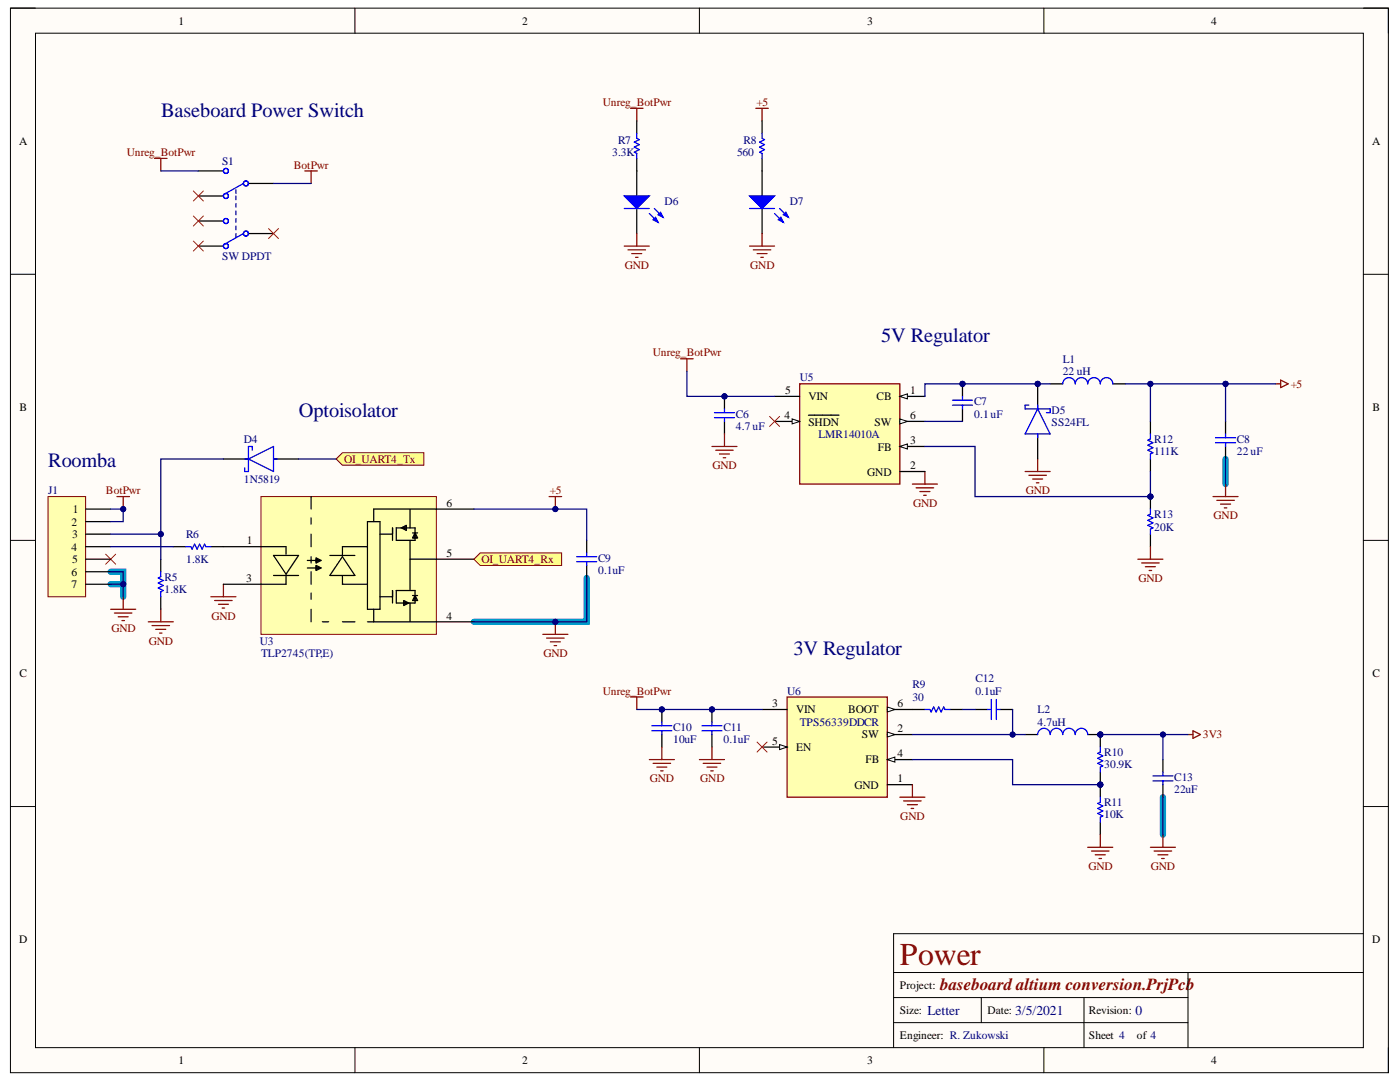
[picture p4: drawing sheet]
<svg xmlns="http://www.w3.org/2000/svg" width="279mm" height="216mm" viewBox="0 0 279 216" stroke-linecap="round" stroke-linejoin="round" font-family="sans-serif">
<defs><g id="words">
<text font-size="6.3" fill="#800000" x="179.6" y="192.5">Power</text>
<g font-size="4.1" fill="#000080">
<text x="32.1" y="23.3">Baseboard Power Switch</text>
<text x="175.9" y="68.3">5V Regulator</text>
<text x="59.6" y="83.2">Optoisolator</text>
<text x="9.6" y="93.2">Roomba</text>
<text x="158.4" y="130.7">3V Regulator</text>
</g>
<text font-size="3.4" fill="#800000" x="187.6" y="197.6">baseboard altium conversion.PrjPcb</text>
<g font-size="2.7" fill="#000080">
<text x="185.1" y="202.5">Letter</text>
<text x="202.6" y="202.5">3/5/2021</text>
<text x="226.6" y="202.5">0</text>
</g>
<g font-size="2.3">
<text x="35.6" y="4.9">1</text>
<text x="104.2" y="4.9">2</text>
<text x="173.1" y="4.9">3</text>
<text x="241.7" y="4.9">4</text>
<text x="3.8" y="28.9">A</text>
<text x="273.8" y="28.9">A</text>
<text x="3.9" y="82">B</text>
<text x="156.6" y="83.6">4</text>
<text x="156.7" y="78.7">5</text>
<text x="161.3" y="79.8">VIN</text>
<text x="174.9" y="79.8">CB</text>
<text x="181.6" y="78.7">1</text>
<text x="181.6" y="83.6">6</text>
<text x="273.9" y="82">B</text>
<text x="161.3" y="84.9">SHDN</text>
<text x="174.5" y="84.9">SW</text>
<text x="175.2" y="89.9">FB</text>
<text x="181.6" y="88.6">3</text>
<text x="173.1" y="94.9">GND</text>
<text x="181.6" y="93.6">2</text>
<text x="89.1" y="101.1">6</text>
<text x="14.3" y="104.9">2</text>
<text x="14.4" y="107.3">3</text>
<text x="14.6" y="102.3">1</text>
<text x="14.3" y="109.9">4</text>
<text x="14.4" y="112.4">5</text>
<text x="49.2" y="108.6">1</text>
<text x="89.1" y="111.1">5</text>
<text x="14.3" y="114.8">6</text>
<text x="14.3" y="117.4">7</text>
<text x="49.1" y="116.1">3</text>
<text x="89.1" y="123.6">4</text>
<text x="3.9" y="135.1">C</text>
<text x="273.9" y="135.1">C</text>
<text x="154.1" y="141.1">3</text>
<text x="158.9" y="142.3">VIN</text>
<text x="169.3" y="142.3">BOOT</text>
<text x="179.1" y="141.1">6</text>
<text x="154.1" y="148.6">5</text>
<text x="158.9" y="149.9">EN</text>
<text x="172" y="147.3">SW</text>
<text x="179.1" y="146.1">2</text>
<text x="172.7" y="152.3">FB</text>
<text x="179.1" y="151.1">4</text>
<text x="170.5" y="157.4">GND</text>
<text x="179.1" y="156.1">1</text>
<text x="3.8" y="188.3">D</text>
<text x="273.8" y="188.3">D</text>
<text x="179.6" y="197.3">Project:</text>
<text x="179.6" y="202.3">Size:</text>
<text x="197.1" y="202.3">Date:</text>
<text x="217.3" y="202.3">Revision:</text>
<text x="179.6" y="207.4">Engineer: R. Zukowski</text>
<text x="217.3" y="207.4">Sheet 4</text>
<text x="226.9" y="207.4">of 4</text>
<text x="35.6" y="212.4">1</text>
<text x="104.2" y="212.4">2</text>
<text x="173.1" y="212.4">3</text>
<text x="241.7" y="212.4">4</text>
</g>
<g font-size="2.3" fill="#800000">
<text x="120.3" y="21.1">Unreg_BotPwr</text>
<text x="151" y="21.1">+5</text>
<text x="25.3" y="31.1">Unreg_BotPwr</text>
<text x="58.6" y="33.7">BotPwr</text>
<text x="124.7" y="53.6">GND</text>
<text x="149.7" y="53.6">GND</text>
<text x="130.3" y="71.1">Unreg_BotPwr</text>
<text x="257.6" y="77.4">+5</text>
<text x="68.7" y="92.4">OI_UART4_Tx</text>
<text x="142.2" y="93.6">GND</text>
<text x="21.1" y="98.6">BotPwr</text>
<text x="109.7" y="98.6">+5</text>
<text x="182.2" y="101.1">GND</text>
<text x="204.7" y="98.6">GND</text>
<text x="242.2" y="103.6">GND</text>
<text x="96.1" y="112.4">OI_UART4_Rx</text>
<text x="227.2" y="116.1">GND</text>
<text x="42.2" y="123.6">GND</text>
<text x="22.2" y="126.1">GND</text>
<text x="29.7" y="128.6">GND</text>
<text x="108.5" y="131.1">GND</text>
<text x="120.3" y="138.6">Unreg_BotPwr</text>
<text x="240.1" y="147.3">3V3</text>
<text x="129.7" y="156.1">GND</text>
<text x="139.8" y="156.1">GND</text>
<text x="179.7" y="163.6">GND</text>
<text x="217.2" y="173.6">GND</text>
<text x="229.7" y="173.6">GND</text>
</g>
<g font-size="2.3" fill="#000080">
<text x="123.3" y="28.7">R7</text>
<text x="148.4" y="28.7">R8</text>
<text x="44.3" y="32.9">S1</text>
<text x="122.2" y="31.1">3.3K</text>
<text x="147.1" y="31.1">560</text>
<text x="132.6" y="40.9">D6</text>
<text x="157.6" y="40.9">D7</text>
<text x="44.3" y="51.8">SW DPDT</text>
<text x="159.6" y="76.1">U5</text>
<text x="212.1" y="74.8">22 uH</text>
<text x="212.1" y="72.4">L1</text>
<text x="146.9" y="83.4">C6</text>
<text x="194.4" y="83.4">0.1uF</text>
<text x="194.4" y="80.9">C7</text>
<text x="209.9" y="82.6">D5</text>
<text x="48.6" y="88.4">D4</text>
<text x="146.9" y="85.8">4.7uF</text>
<text x="163.4" y="87.4">LMR14010A</text>
<text x="209.9" y="85.1">SS24FL</text>
<text x="230.4" y="88.4">R12</text>
<text x="246.8" y="88.4">C8</text>
<text x="230.4" y="90.8">111K</text>
<text x="246.8" y="90.8">22uF</text>
<text x="9.6" y="98.6">J1</text>
<text x="48.6" y="96.3">1N5819</text>
<text x="37.1" y="107.3">R6</text>
<text x="230.4" y="105.9">20K</text>
<text x="230.4" y="103.3">R13</text>
<text x="37.1" y="112.4">1.8K</text>
<text x="119.4" y="112.1">C9</text>
<text x="32.8" y="118.4">1.8K</text>
<text x="32.8" y="115.9">R5</text>
<text x="119.4" y="114.6">0.1uF</text>
<text x="51.9" y="128.6">U3</text>
<text x="52.1" y="131.1">TLP2745(TP,E)</text>
<text x="182.1" y="137.3">R9</text>
<text x="194.7" y="136.1">C12</text>
<text x="157.1" y="138.6">U6</text>
<text x="182.1" y="139.9">30</text>
<text x="194.7" y="138.6">0.1uF</text>
<text x="207.1" y="142.3">L2</text>
<text x="134.3" y="148.3">10uF</text>
<text x="134.3" y="145.9">C10</text>
<text x="144.4" y="148.3">0.1uF</text>
<text x="144.4" y="145.9">C11</text>
<text x="159.6" y="144.9">TPS56339DDCR</text>
<text x="207.1" y="144.9">4.7uH</text>
<text x="220.4" y="153.3">30.9K</text>
<text x="220.4" y="150.9">R10</text>
<text x="234.3" y="155.9">C13</text>
<text x="220.4" y="160.9">R11</text>
<text x="234.3" y="158.3">22uF</text>
<text x="220.4" y="163.3">10K</text>
</g>
</g></defs>
<path d="M2.1 1.6h275v212.4h-275z" fill-rule="evenodd" fill="#fffcf8"/>
<path d="M2.1 1.6h275v212.4h-275z" fill="none" stroke="#000" stroke-width=".2"/>
<path d="M7.1 6.6h265v202.4h-265z" fill-rule="evenodd" fill="#fffcf8"/>
<g fill="none" stroke="#000" stroke-width=".2">
<path d="M2.1 1.6h5M7.1 6.6h265v202.4h-265zM70.8 1.6v5M139.6 1.6v5M208.3 1.6v5M272.1 1.6h5v5M2.1 54.7h5M272.1 54.7h5M2.1 107.8h5M272.1 107.8h5M2.1 160.9h5M272.1 160.9h5"/>
<path d="M178.3 194.1h93.8M178.3 199.1h58.8M195.8 199.1v5M216.3 199.1v9.9M237.1 194.1v14.9M272.1 186.3h-93.8v22.7M70.8 209v5M139.6 209v5M178.3 204.1h58.8M208.3 209v5M277.1 209v5"/>
</g>
<path d="M244.6 91.6v5M22.1 114.1h2.5v5M22.1 116.6h2.5M117.1 115.3v8.8h-22.5M232.1 159.1v7.5" fill="none" stroke="#009cca" stroke-width="1.2"/>
<path d="M39.6 39.1h5M39.6 34.1h5M49.6 36.6h5M127.1 24.1v2.5M127.1 31.6v2.5M152.1 24.1v2.5M152.1 31.6v7.5M39.6 49.1h5M39.6 44.1h5M49.6 46.6h5M152.1 41.6v5" fill="none" stroke="#000" stroke-width=".25"/>
<g fill="none" stroke="#00f" stroke-width=".25">
<path d="M47.1 37.9v.7M47.1 39.1v.8M48.6 36.6l-4 2.3M127.1 26.6v1l.5 .3-1 .5 1 .5-1 .5 1 .5-1 .5 .5 .2v1M152.1 26.6v1l.5 .3-1 .5 1 .5-1 .5 1 .5-1 .5 .5 .2v1M47.1 40.6v.8M47.1 42.1v.8M47.1 43.6v.8M47.1 45.1v.8M47.1 46.6v.8M48.6 46.6l-4 2.3"/>
<circle cx="45.1" cy="39.1" r=".5"/>
<circle cx="45.1" cy="34.1" r=".5"/>
<circle cx="49.1" cy="36.6" r=".5"/>
<circle cx="45.1" cy="44.1" r=".5"/>
<circle cx="45.1" cy="49.1" r=".5"/>
<circle cx="49.1" cy="46.6" r=".5"/>
</g>
<path d="M30.8 31.6h2.5M32.1 31.6v2.5M60.8 34.1h2.5M62.1 34.1v2.5M125.8 21.6h2.5M127.1 21.6v2.5M150.8 21.6h2.5M152.1 21.6v2.5" fill="none" stroke="#800000" stroke-width=".25"/>
<path d="M38.6 38.1l2 2M40.6 38.1l-2 2M38.6 43.1l2 2M38.6 48.1l2 2M40.6 43.1l-2 2M40.6 48.1l-2 2M53.6 45.6l2 2M55.6 45.6l-2 2" fill="none" stroke="#f00" stroke-width=".2"/>
<path d="M149.6 39.1h5l-2.5 2.5z" fill="#00f"/>
<path d="M149.6 39.1h5l-2.5 2.5zM154.6 42.6l1.7 1.8M155.6 41.6l1.7 1.8" fill="none" stroke="#00f" stroke-width=".25"/>
<path d="M155.3 43.9l.5-.5 .5 1z" fill="#00f"/>
<path d="M155.3 43.9l.5-.5 .5 1z" fill="none" stroke="#00f" stroke-width=".25"/>
<path d="M156.3 42.9l.5-.5 .5 1z" fill="#00f"/>
<path d="M149.6 41.6h5M156.3 42.9l.5-.5 .5 1z" fill="none" stroke="#00f" stroke-width=".25"/>
<path d="M127.1 34.1v5M127.1 41.6v5" fill="none" stroke="#000" stroke-width=".25"/>
<path d="M124.6 39.1h5l-2.5 2.5z" fill="#00f"/>
<path d="M124.6 39.1h5l-2.5 2.5zM129.6 42.6l1.7 1.8M130.6 41.6l1.7 1.8" fill="none" stroke="#00f" stroke-width=".25"/>
<path d="M130.3 43.9l.5-.5 .5 1z" fill="#00f"/>
<path d="M130.3 43.9l.5-.5 .5 1z" fill="none" stroke="#00f" stroke-width=".25"/>
<path d="M131.3 42.9l.5-.5 .5 1z" fill="#00f"/>
<path d="M124.6 41.6h5M131.3 42.9l.5-.5 .5 1zM212.1 76.6a1.25 1.25 0 0 1 1.2-1.3 1.25 1.25 0 0 1 1.3 1.3 1.25 1.25 0 0 1 1.2-1.3 1.25 1.25 0 0 1 1.3 1.3 1.25 1.25 0 0 1 1.2-1.3 1.25 1.25 0 0 1 1.3 1.3 1.25 1.25 0 0 1 1.2-1.3 1.25 1.25 0 0 1 1.3 1.3" fill="none" stroke="#00f" stroke-width=".25"/>
<g fill="none" stroke="#800000" stroke-width=".25">
<path d="M124.6 49.1h5M125.3 49.9h3.5M126.1 50.6h2M126.8 51.3h.5M127.1 46.6v2.5M149.6 49.1h5M150.3 49.9h3.5M151.1 50.6h2M151.8 51.3h.5M152.1 46.6v2.5M135.8 71.6h2.5M137.1 71.6v2.5"/>
<path d="M109.6 99.1h2.5M110.8 99.1v2.5"/>
</g>
<path d="M209.6 76.6h2.5M222.1 76.6h2.5" fill="none" stroke="#000" stroke-width=".25"/>
<circle cx="110.8" cy="101.6" r=".5" fill="#000080"/>
<circle cx="110.8" cy="101.6" r=".5" fill="none" stroke="#000080" stroke-width=".2"/>
<path d="M108.3 126.6h5M109.1 127.3h3.5M109.8 128.1h2M110.6 128.8h.5M110.8 124.1v2.5" fill="none" stroke="#800000" stroke-width=".25"/>
<circle cx="110.8" cy="124.1" r=".5" fill="#000080"/>
<circle cx="110.8" cy="124.1" r=".5" fill="none" stroke="#000080" stroke-width=".2"/>
<path d="M117.1 107.8v2.5M117.1 112.8v2.5" fill="none" stroke="#000" stroke-width=".25"/>
<path d="M115.1 111.1h4M115.1 112.1h4M117.1 110.3v.8M117.1 112.1v.7" fill="none" stroke="#00f" stroke-width=".25"/>
<path d="M42.1 119.1h5M42.8 119.8h3.5M44.6 116.6v2.5M29.6 124.1h5M30.3 124.8h3.5M31.1 125.6h2M31.8 126.3h.5M32.1 121.6v2.5M43.6 120.6h2M44.3 121.3h.5" fill="none" stroke="#800000" stroke-width=".25"/>
<path d="M52.1 99.1h35v27.5h-35z" fill-rule="evenodd" fill="#ffffb0"/>
<path d="M52.1 99.1h35v27.5h-35z" fill="none" stroke="#800000" stroke-width=".2"/>
<g fill="none" stroke="#000" stroke-width=".25">
<path d="M62.1 99.1v2.5M32.1 111.6v2.5M32.1 119.1v2.5M34.6 109.1h2.5M42.1 109.1h15v1.5M54.6 114.8h5M54.6 110.8h5l-2.5 3.8zM57.1 114.8v1.8h-12.5M61.3 111.8h2.5M61.3 113.3h2.5M62.1 103.3v1.3M62.1 106.6v2.5"/>
<path d="M62.1 111.1v1.2M62.1 114.1v2.5M62.1 118.3v1.3M63.1 111.3l1 .5-1 .5zM63.1 112.8l1 .5-1 .5zM63.1 113.1l.7 .2M63.1 111.6l.7 .2M63.8 113.3l-.7 .3M63.8 111.8l-.7 .3M65.8 110.8h5M68.3 114.8v1.8h5M68.3 111.1l2.5 3.7h-5z"/>
<path d="M73.3 109.1h-5v1.7M73.3 104.1h2.5v17.5h-2.5zM75.8 106.6h2.5M75.8 119.1h2.5M78.3 105.3v2.5M78.3 117.8v2.5M80.1 105.3l1-.5v1zM80.1 105.3h-1v2.5h3.7v-1.2M80.3 105.3h2.5v1M80.3 105.3l.8 .3M80.6 119.8l1 .5-1 .5zM81.1 105.1l-.8 .2"/>
<path d="M81.8 111.6h12.8M81.8 101.6v3.7M81.8 107.8v10M82.3 106.3h1M82.3 118.8h1M82.8 118.8l.5 1h-1zM82.8 106.3l.5 1h-1zM82.8 118.8v-1h-3.7v2.5h2.2M82.8 119.1v1.2h-1.2M82.8 119.1l-.2 .7M82.8 119.1l.3 .7M82.8 106.6l-.2 .7"/>
<path d="M82.8 106.6l.3 .7M94.6 101.6h-20v2.5M62.1 121.6v2.5M64.3 124.1h1.3M68.3 124.1h2.5M73.3 124.1h21.3M74.6 121.6v2.5M80.6 120.1l.7 .2M81.3 120.3l-.7 .3M81.8 120.3v3.8"/>
</g>
<path d="M32.1 114.1v1l-.5 .2 1 .5-1 .5 1 .5-1 .5 1 .5-.5 .3v1M37.1 109.1h1l.2 .5 .5-1 .5 1 .5-1 .5 1 .5-1 .3 .5h1" fill="none" stroke="#00f" stroke-width=".25"/>
<path d="M23.3 99.1h2.5M24.6 99.1v2.5" fill="none" stroke="#800000" stroke-width=".25"/>
<circle cx="24.6" cy="101.6" r=".5" fill="#000080"/>
<circle cx="24.6" cy="101.6" r=".5" fill="none" stroke="#000080" stroke-width=".2"/>
<path d="M21.1 110.6l2 2M23.1 110.6l-2 2" fill="none" stroke="#f00" stroke-width=".2"/>
<path d="M24.6 119.1v2.5M22.1 121.6h5M22.8 122.3h3.5M23.6 123.1h2M24.3 123.8h.5" fill="none" stroke="#800000" stroke-width=".25"/>
<path d="M44.6 91.6h5M54.6 91.6h5" fill="none" stroke="#000" stroke-width=".25"/>
<path d="M48.8 91.6h.8M49.6 91.6l5-2.5v5zM50.3 89.8v-.7h-.7v5h-.8v-.8M54.6 91.6h.7" fill="none" stroke="#00f" stroke-width=".25"/>
<path d="M67.1 91.6l1.2-1.3h16.3v2.5h-16.3z" fill-rule="evenodd" fill="#ffff80"/>
<path d="M67.1 91.6l1.2-1.3h16.3v2.5h-16.3z" fill="none" stroke="#800000" stroke-width=".2"/>
<path d="M94.6 111.6l1.2-1.3h16.3v2.5h-16.3z" fill-rule="evenodd" fill="#ffff80"/>
<path d="M94.6 111.6l1.2-1.3h16.3v2.5h-16.3z" fill="none" stroke="#800000" stroke-width=".2"/>
<path d="M9.6 99.1h7.5v20h-7.5z" fill-rule="evenodd" fill="#ffffb0"/>
<path d="M9.6 99.1h7.5v20h-7.5z" fill="none" stroke="#800000" stroke-width=".2"/>
<path d="M17.1 101.6h5M17.1 104.1h5M17.1 106.6h5M17.1 109.1h5M17.1 111.6h5M17.1 114.1h5M17.1 116.6h5" fill="none" stroke="#000" stroke-width=".25"/>
<path d="M157.1 139.1h20v20h-20z" fill-rule="evenodd" fill="#ffffb0"/>
<path d="M157.1 139.1h20v20h-20z" fill="none" stroke="#800000" stroke-width=".25"/>
<path d="M152.1 141.6h5M177.1 141.6h5" fill="none" stroke="#000" stroke-width=".25"/>
<path d="M177.1 141.1l1.5 .5-1.5 .5z" fill="#f8fcff"/>
<path d="M177.1 141.1l1.5 .5-1.5 .5z" fill="none" stroke="#000" stroke-width=".2"/>
<path d="M152.1 149.1h5" fill="none" stroke="#000" stroke-width=".25"/>
<path d="M155.6 148.6l1.5 .5-1.5 .5z" fill="#f8fcff"/>
<path d="M155.6 148.6l1.5 .5-1.5 .5z" fill="none" stroke="#000" stroke-width=".2"/>
<path d="M177.1 151.6h5" fill="none" stroke="#000" stroke-width=".25"/>
<path d="M177.1 151.6l1.5-.5v1z" fill="#f8fcff"/>
<path d="M177.1 151.6l1.5-.5v1z" fill="none" stroke="#000" stroke-width=".2"/>
<path d="M177.1 146.6h5" fill="none" stroke="#000" stroke-width=".25"/>
<path d="M177.1 146.1l1.5 .5-1.5 .5z" fill="#f8fcff"/>
<path d="M177.1 146.1l1.5 .5-1.5 .5z" fill="none" stroke="#000" stroke-width=".2"/>
<path d="M177.1 156.6h5" fill="none" stroke="#000" stroke-width=".25"/>
<path d="M125.8 139.1h2.5M127.1 139.1v2.5M179.6 159.1h5M180.3 159.8h3.5M182.1 156.6v2.5M181.1 160.6h2M181.8 161.3h.5" fill="none" stroke="#800000" stroke-width=".25"/>
<path d="M151.1 148.1l2 2M153.1 148.1l-2 2" fill="none" stroke="#f00" stroke-width=".2"/>
<circle cx="132.1" cy="141.6" r=".5" fill="#000080"/>
<circle cx="132.1" cy="141.6" r=".5" fill="none" stroke="#000080" stroke-width=".2"/>
<path d="M132.1 141.6v2.5M132.1 146.6v2.5" fill="none" stroke="#000" stroke-width=".25"/>
<circle cx="132.1" cy="141.6" r=".5" fill="#000080"/>
<circle cx="132.1" cy="141.6" r=".5" fill="none" stroke="#000080" stroke-width=".2"/>
<path d="M130.1 144.8h4M130.1 145.8h4M132.1 144.1v.7M132.1 145.8v.8" fill="none" stroke="#00f" stroke-width=".25"/>
<circle cx="142.1" cy="141.6" r=".5" fill="#000080"/>
<circle cx="142.1" cy="141.6" r=".5" fill="none" stroke="#000080" stroke-width=".2"/>
<path d="M142.1 141.6v2.5M142.1 146.6v2.5" fill="none" stroke="#000" stroke-width=".25"/>
<circle cx="142.1" cy="141.6" r=".5" fill="#000080"/>
<circle cx="142.1" cy="141.6" r=".5" fill="none" stroke="#000080" stroke-width=".2"/>
<path d="M197.8 139.6v4M198.8 139.6v4M140.1 144.8h4M140.1 145.8h4M142.1 144.1v.7M142.1 145.8v.8M184.6 141.6h1l.2 .5 .5-1 .5 1 .5-1 .5 1 .5-1 .3 .5h1M197.1 141.6h.7M198.8 141.6h.8" fill="none" stroke="#00f" stroke-width=".25"/>
<path d="M129.6 151.6h5M130.3 152.3h3.5M131.1 153.1h2M131.8 153.8h.5M132.1 149.1v2.5M139.6 151.6h5M140.3 152.3h3.5M141.1 153.1h2M141.8 153.8h.5M142.1 149.1v2.5" fill="none" stroke="#800000" stroke-width=".25"/>
<path d="M182.1 141.6h2.5M189.6 141.6h2.5M194.6 141.6h2.5M199.6 141.6h2.5" fill="none" stroke="#000" stroke-width=".25"/>
<circle cx="219.6" cy="146.6" r=".5" fill="#000080"/>
<circle cx="219.6" cy="146.6" r=".5" fill="none" stroke="#000080" stroke-width=".2"/>
<path d="M204.6 146.6h2.5M217.1 146.6h2.5" fill="none" stroke="#000" stroke-width=".25"/>
<circle cx="219.6" cy="146.6" r=".5" fill="#000080"/>
<circle cx="219.6" cy="146.6" r=".5" fill="none" stroke="#000080" stroke-width=".2"/>
<path d="M207.1 146.6a1.25 1.25 0 0 1 1.2-1.3 1.25 1.25 0 0 1 1.3 1.3 1.25 1.25 0 0 1 1.2-1.3 1.25 1.25 0 0 1 1.3 1.3 1.25 1.25 0 0 1 1.2-1.3 1.25 1.25 0 0 1 1.3 1.3 1.25 1.25 0 0 1 1.2-1.3 1.25 1.25 0 0 1 1.3 1.3" fill="none" stroke="#00f" stroke-width=".25"/>
<circle cx="219.6" cy="156.6" r=".5" fill="#000080"/>
<circle cx="219.6" cy="156.6" r=".5" fill="none" stroke="#000080" stroke-width=".2"/>
<circle cx="219.6" cy="146.6" r=".5" fill="#000080"/>
<circle cx="219.6" cy="146.6" r=".5" fill="none" stroke="#000080" stroke-width=".2"/>
<path d="M219.6 154.1v2.5" fill="none" stroke="#000" stroke-width=".25"/>
<circle cx="219.6" cy="156.6" r=".5" fill="#000080"/>
<circle cx="219.6" cy="156.6" r=".5" fill="none" stroke="#000080" stroke-width=".2"/>
<path d="M219.6 146.6v2.5" fill="none" stroke="#000" stroke-width=".25"/>
<circle cx="219.6" cy="146.6" r=".5" fill="#000080"/>
<circle cx="219.6" cy="146.6" r=".5" fill="none" stroke="#000080" stroke-width=".2"/>
<path d="M219.6 149.1v1l-.5 .2 1 .5-1 .5 1 .5-1 .5 1 .5-.5 .3v1" fill="none" stroke="#00f" stroke-width=".25"/>
<circle cx="219.6" cy="156.6" r=".5" fill="#000080"/>
<circle cx="219.6" cy="156.6" r=".5" fill="none" stroke="#000080" stroke-width=".2"/>
<path d="M219.6 156.6v2.5M219.6 164.1v2.5" fill="none" stroke="#000" stroke-width=".25"/>
<circle cx="219.6" cy="156.6" r=".5" fill="#000080"/>
<circle cx="219.6" cy="156.6" r=".5" fill="none" stroke="#000080" stroke-width=".2"/>
<path d="M219.6 159.1v1l-.5 .2 1 .5-1 .5 1 .5-1 .5 1 .5-.5 .3v1M230.1 155.8h4M230.1 154.8h4M232.1 154.1v.7M232.1 155.8v.8" fill="none" stroke="#00f" stroke-width=".25"/>
<path d="M232.1 151.6v2.5M232.1 156.6v2.5" fill="none" stroke="#000" stroke-width=".25"/>
<g fill="none" stroke="#800000" stroke-width=".25">
<path d="M254.6 76.6h1M255.6 75.8l1.5 .8-1.5 .7zM237.1 146.6h1M238.1 145.8l1.5 .8-1.5 .7zM217.1 169.1h5M217.8 169.8h3.5M218.6 170.6h2M219.3 171.3h.5M219.6 166.6v2.5M229.6 169.1h5M230.3 169.8h3.5M231.1 170.6h2"/>
<path d="M231.8 171.3h.5M232.1 166.6v2.5"/>
</g>
<circle cx="144.6" cy="79.1" r=".5" fill="#000080"/>
<circle cx="144.6" cy="79.1" r=".5" fill="none" stroke="#000080" stroke-width=".2"/>
<path d="M144.6 79.1v2.5M144.6 84.1v2.5" fill="none" stroke="#000" stroke-width=".25"/>
<circle cx="144.6" cy="79.1" r=".5" fill="#000080"/>
<circle cx="144.6" cy="79.1" r=".5" fill="none" stroke="#000080" stroke-width=".2"/>
<path d="M142.6 82.3h4M142.6 83.3h4M144.6 81.6v.7M144.6 83.3v.8" fill="none" stroke="#00f" stroke-width=".25"/>
<circle cx="192.1" cy="76.6" r=".5" fill="#000080"/>
<circle cx="192.1" cy="76.6" r=".5" fill="none" stroke="#000080" stroke-width=".2"/>
<path d="M192.1 76.6v2.5M192.1 81.6v2.5" fill="none" stroke="#000" stroke-width=".25"/>
<circle cx="192.1" cy="76.6" r=".5" fill="#000080"/>
<circle cx="192.1" cy="76.6" r=".5" fill="none" stroke="#000080" stroke-width=".2"/>
<path d="M190.1 79.8h4M192.1 79.1v.7M190.1 80.8h4M192.1 80.8v.8M229.6 86.6v1l-.5 .2 1 .5-1 .5 1 .5-1 .5 1 .5-.5 .3v1M242.6 87.3h4M242.6 88.3h4M244.6 86.6v.7M244.6 88.3v.8" fill="none" stroke="#00f" stroke-width=".25"/>
<path d="M229.6 84.1v2.5M229.6 91.6v2.5M244.6 84.1v2.5M244.6 89.1v2.5" fill="none" stroke="#000" stroke-width=".25"/>
<circle cx="229.6" cy="99.1" r=".5" fill="#000080"/>
<circle cx="229.6" cy="99.1" r=".5" fill="none" stroke="#000080" stroke-width=".2"/>
<path d="M229.6 99.1v2.5M229.6 106.6v2.5" fill="none" stroke="#000" stroke-width=".25"/>
<circle cx="229.6" cy="99.1" r=".5" fill="#000080"/>
<circle cx="229.6" cy="99.1" r=".5" fill="none" stroke="#000080" stroke-width=".2"/>
<path d="M229.6 101.6v1l-.5 .2 1 .5-1 .5 1 .5-1 .5 1 .5-.5 .3v1" fill="none" stroke="#00f" stroke-width=".25"/>
<g fill="none" stroke="#800000" stroke-width=".25">
<path d="M142.1 89.1h5M142.8 89.8h3.5M143.6 90.6h2M144.3 91.3h.5M144.6 86.6v2.5M182.1 96.6h5M182.8 97.3h3.5M183.6 98.1h2M184.3 98.8h.5M184.6 94.1v2.5M242.1 99.1h5M242.8 99.8h3.5"/>
<path d="M244.6 96.6v2.5M227.1 111.6h5M227.8 112.3h3.5M228.6 113.1h2M229.3 113.8h.5M229.6 109.1v2.5M243.6 100.6h2M244.3 101.3h.5"/>
</g>
<path d="M159.6 76.6h20v20h-20z" fill-rule="evenodd" fill="#ffffb0"/>
<path d="M159.6 76.6h20v20h-20z" fill="none" stroke="#800000" stroke-width=".25"/>
<path d="M154.6 79.1h5M154.6 84.1h5" fill="none" stroke="#000" stroke-width=".25"/>
<path d="M158.1 83.6l1.5 .5-1.5 .5z" fill="#f8fcff"/>
<path d="M158.1 83.6l1.5 .5-1.5 .5z" fill="none" stroke="#000" stroke-width=".2"/>
<path d="M179.6 79.1h5M161.3 82.8h6.2" fill="none" stroke="#000" stroke-width=".25"/>
<path d="M179.6 79.1l1.5-.5v1z" fill="#f8fcff"/>
<path d="M179.6 79.1l1.5-.5v1z" fill="none" stroke="#000" stroke-width=".2"/>
<path d="M179.6 89.1h5" fill="none" stroke="#000" stroke-width=".25"/>
<path d="M179.6 89.1l1.5-.5v1z" fill="#f8fcff"/>
<path d="M179.6 89.1l1.5-.5v1z" fill="none" stroke="#000" stroke-width=".2"/>
<path d="M179.6 84.1h5" fill="none" stroke="#000" stroke-width=".25"/>
<path d="M179.6 83.6l1.5 .5-1.5 .5z" fill="#f8fcff"/>
<path d="M179.6 83.6l1.5 .5-1.5 .5z" fill="none" stroke="#000" stroke-width=".2"/>
<path d="M179.6 94.1h5" fill="none" stroke="#000" stroke-width=".25"/>
<path d="M204.6 94.1h5M205.3 94.8h3.5M206.1 95.6h2M206.8 96.3h.5M207.1 91.6v2.5" fill="none" stroke="#800000" stroke-width=".25"/>
<path d="M244.6 76.6v7.5" fill="none" stroke="#000080" stroke-width=".25"/>
<circle cx="244.6" cy="76.6" r=".5" fill="#000080"/>
<circle cx="244.6" cy="76.6" r=".5" fill="none" stroke="#000080" stroke-width=".2"/>
<path d="M22.1 116.6h2.5" fill="none" stroke="#000080" stroke-width=".25"/>
<circle cx="24.6" cy="116.6" r=".5" fill="#000080"/>
<circle cx="24.6" cy="116.6" r=".5" fill="none" stroke="#000080" stroke-width=".2"/>
<path d="M22.1 114.1h2.5v5" fill="none" stroke="#000080" stroke-width=".25"/>
<circle cx="24.6" cy="116.6" r=".5" fill="#000080"/>
<circle cx="24.6" cy="116.6" r=".5" fill="none" stroke="#000080" stroke-width=".2"/>
<path d="M22.1 109.1h12.5M22.1 106.6h10" fill="none" stroke="#000080" stroke-width=".25"/>
<circle cx="32.1" cy="106.6" r=".5" fill="#000080"/>
<circle cx="32.1" cy="106.6" r=".5" fill="none" stroke="#000080" stroke-width=".2"/>
<path d="M22.1 101.6h2.5v2.5h-2.5" fill="none" stroke="#000080" stroke-width=".25"/>
<circle cx="24.6" cy="101.6" r=".5" fill="#000080"/>
<circle cx="24.6" cy="101.6" r=".5" fill="none" stroke="#000080" stroke-width=".2"/>
<path d="M44.6 91.6h-12.5v20" fill="none" stroke="#000080" stroke-width=".25"/>
<circle cx="32.1" cy="106.6" r=".5" fill="#000080"/>
<circle cx="32.1" cy="106.6" r=".5" fill="none" stroke="#000080" stroke-width=".2"/>
<path d="M32.1 34.1h7.5M54.6 36.6h7.5M59.6 91.6h7.5M117.1 115.3v8.8h-22.5" fill="none" stroke="#000080" stroke-width=".25"/>
<circle cx="110.8" cy="124.1" r=".5" fill="#000080"/>
<circle cx="110.8" cy="124.1" r=".5" fill="none" stroke="#000080" stroke-width=".2"/>
<path d="M94.6 101.6h22.5v6.2" fill="none" stroke="#000080" stroke-width=".25"/>
<circle cx="110.8" cy="101.6" r=".5" fill="#000080"/>
<circle cx="110.8" cy="101.6" r=".5" fill="none" stroke="#000080" stroke-width=".2"/>
<path d="M127.1 141.6h25" fill="none" stroke="#000080" stroke-width=".25"/>
<circle cx="132.1" cy="141.6" r=".5" fill="#000080"/>
<circle cx="132.1" cy="141.6" r=".5" fill="none" stroke="#000080" stroke-width=".2"/>
<circle cx="142.1" cy="141.6" r=".5" fill="#000080"/>
<circle cx="142.1" cy="141.6" r=".5" fill="none" stroke="#000080" stroke-width=".2"/>
<path d="M137.1 74.1v5h17.5" fill="none" stroke="#000080" stroke-width=".25"/>
<circle cx="144.6" cy="79.1" r=".5" fill="#000080"/>
<circle cx="144.6" cy="79.1" r=".5" fill="none" stroke="#000080" stroke-width=".2"/>
<path d="M182.1 151.6h20v5h17.5" fill="none" stroke="#000080" stroke-width=".25"/>
<circle cx="219.6" cy="156.6" r=".5" fill="#000080"/>
<circle cx="219.6" cy="156.6" r=".5" fill="none" stroke="#000080" stroke-width=".2"/>
<path d="M182.1 146.6h20" fill="none" stroke="#000080" stroke-width=".25"/>
<circle cx="202.1" cy="146.6" r=".5" fill="#000080"/>
<circle cx="202.1" cy="146.6" r=".5" fill="none" stroke="#000080" stroke-width=".2"/>
<path d="M184.6 89.1h10v10h35" fill="none" stroke="#000080" stroke-width=".25"/>
<circle cx="229.6" cy="99.1" r=".5" fill="#000080"/>
<circle cx="229.6" cy="99.1" r=".5" fill="none" stroke="#000080" stroke-width=".2"/>
<path d="M209.6 76.6h-25v2.5M184.6 84.1h7.5" fill="none" stroke="#000080" stroke-width=".25"/>
<circle cx="192.1" cy="76.6" r=".5" fill="#000080"/>
<circle cx="192.1" cy="76.6" r=".5" fill="none" stroke="#000080" stroke-width=".2"/>
<circle cx="207.1" cy="76.6" r=".5" fill="#000080"/>
<circle cx="207.1" cy="76.6" r=".5" fill="none" stroke="#000080" stroke-width=".2"/>
<path d="M192.1 141.6h2.5M202.1 141.6v5h2.5" fill="none" stroke="#000080" stroke-width=".25"/>
<circle cx="202.1" cy="146.6" r=".5" fill="#000080"/>
<circle cx="202.1" cy="146.6" r=".5" fill="none" stroke="#000080" stroke-width=".2"/>
<path d="M219.6 146.6h12.5v5" fill="none" stroke="#000080" stroke-width=".25"/>
<circle cx="232.1" cy="146.6" r=".5" fill="#000080"/>
<circle cx="232.1" cy="146.6" r=".5" fill="none" stroke="#000080" stroke-width=".2"/>
<circle cx="219.6" cy="146.6" r=".5" fill="#000080"/>
<circle cx="219.6" cy="146.6" r=".5" fill="none" stroke="#000080" stroke-width=".2"/>
<path d="M224.6 76.6h20" fill="none" stroke="#000080" stroke-width=".25"/>
<circle cx="229.6" cy="76.6" r=".5" fill="#000080"/>
<circle cx="229.6" cy="76.6" r=".5" fill="none" stroke="#000080" stroke-width=".2"/>
<circle cx="244.6" cy="76.6" r=".5" fill="#000080"/>
<circle cx="244.6" cy="76.6" r=".5" fill="none" stroke="#000080" stroke-width=".2"/>
<path d="M232.1 146.6h5" fill="none" stroke="#000080" stroke-width=".25"/>
<circle cx="232.1" cy="146.6" r=".5" fill="#000080"/>
<circle cx="232.1" cy="146.6" r=".5" fill="none" stroke="#000080" stroke-width=".2"/>
<path d="M244.6 76.6h10" fill="none" stroke="#000080" stroke-width=".25"/>
<circle cx="244.6" cy="76.6" r=".5" fill="#000080"/>
<circle cx="244.6" cy="76.6" r=".5" fill="none" stroke="#000080" stroke-width=".2"/>
<path d="M229.6 94.1v5" fill="none" stroke="#000080" stroke-width=".25"/>
<circle cx="229.6" cy="99.1" r=".5" fill="#000080"/>
<circle cx="229.6" cy="99.1" r=".5" fill="none" stroke="#000080" stroke-width=".2"/>
<path d="M229.6 76.6v7.5" fill="none" stroke="#000080" stroke-width=".25"/>
<circle cx="229.6" cy="76.6" r=".5" fill="#000080"/>
<circle cx="229.6" cy="76.6" r=".5" fill="none" stroke="#000080" stroke-width=".2"/>
<path d="M244.6 91.6v5M232.1 159.1v7.5" fill="none" stroke="#000080" stroke-width=".25"/>
<circle cx="207.1" cy="76.6" r=".5" fill="#000080"/>
<circle cx="207.1" cy="76.6" r=".5" fill="none" stroke="#000080" stroke-width=".2"/>
<path d="M207.1 76.6v5M207.1 86.6v5" fill="none" stroke="#000" stroke-width=".25"/>
<circle cx="207.1" cy="76.6" r=".5" fill="#000080"/>
<circle cx="207.1" cy="76.6" r=".5" fill="none" stroke="#000080" stroke-width=".2"/>
<path d="M205.3 80.8h-.7v.8h5v.7h-.8M207.1 81.6l2.5 5h-5zM207.1 80.8v.8M207.1 86.6v.7" fill="none" stroke="#00f" stroke-width=".25"/>
<path d="M153.6 83.1l2 2M155.6 83.1l-2 2" fill="none" stroke="#f00" stroke-width=".2"/>
<use href="#words"/>
</svg>
